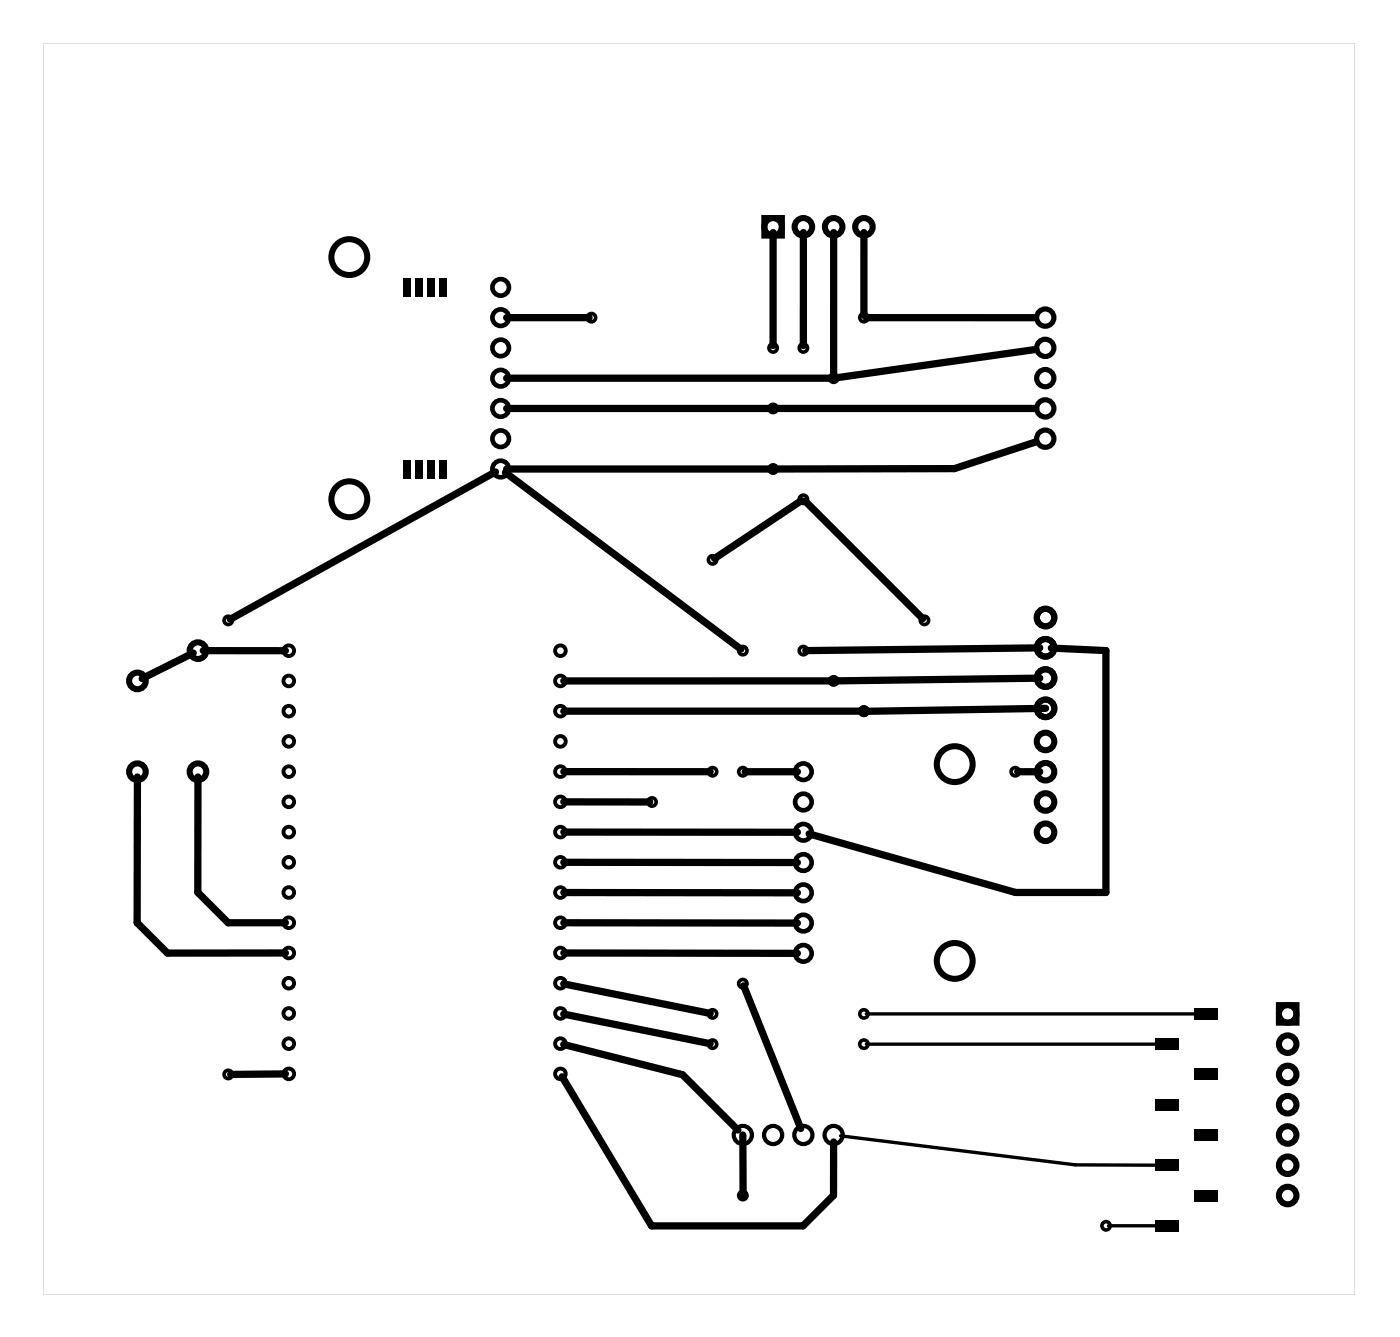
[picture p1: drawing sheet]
<svg xmlns="http://www.w3.org/2000/svg" width="117mm" height="112mm" viewBox="0 0 117 112" stroke-linecap="round" stroke-linejoin="round" font-family="sans-serif">
<g fill="#000">
<path d="M33.9 23.3h.6v1.6h-.6zM34.9 23.3h.6v1.6h-.6zM35.9 23.3h.6v1.6h-.6zM36.9 23.3h.6v1.6h-.6zM33.9 38.6h.6v1.6h-.6zM34.9 38.6h.6v1.6h-.6zM35.9 38.6h.6v1.6h-.6zM36.9 38.6h.6v1.6h-.6zM96.9 97.3h2v1h-2zM96.9 92.2h2v1h-2zM96.9 87.1h2v1h-2zM100.2 94.7h2v1h-2z"/>
<path d="M100.2 89.7h2v1h-2zM100.2 84.6h2v1h-2zM96.9 102.4h2v1h-2zM100.2 99.8h2v1h-2z"/>
<path d="M3.6 3.6h110.1v105h-110.1zM3.6 3.6v105h110.1v-105z"/>
</g>
<g fill="none" stroke="#000" stroke-width=".32">
<circle cx="24.2" cy="59.7" r=".45"/>
<circle cx="24.2" cy="54.6" r=".45"/>
<circle cx="24.2" cy="57.1" r=".45"/>
<circle cx="47" cy="59.7" r=".45"/>
<circle cx="47" cy="54.6" r=".45"/>
<circle cx="47" cy="57.1" r=".45"/>
<circle cx="24.2" cy="69.8" r=".45"/>
<circle cx="24.2" cy="67.3" r=".45"/>
<circle cx="24.2" cy="74.9" r=".45"/>
<circle cx="24.2" cy="72.4" r=".45"/>
<circle cx="24.2" cy="64.7" r=".45"/>
<circle cx="24.2" cy="80" r=".45"/>
<circle cx="24.2" cy="62.2" r=".45"/>
<circle cx="24.2" cy="77.4" r=".45"/>
<circle cx="47" cy="69.8" r=".45"/>
<circle cx="47" cy="67.3" r=".45"/>
<circle cx="47" cy="72.4" r=".45"/>
<circle cx="47" cy="74.9" r=".45"/>
<circle cx="47" cy="64.7" r=".45"/>
<circle cx="47" cy="80" r=".45"/>
<circle cx="47" cy="62.2" r=".45"/>
<circle cx="47" cy="77.4" r=".45"/>
<circle cx="24.2" cy="82.5" r=".45"/>
<circle cx="24.2" cy="87.6" r=".45"/>
<circle cx="24.2" cy="90.1" r=".45"/>
<circle cx="24.2" cy="85" r=".45"/>
<circle cx="47" cy="90.1" r=".45"/>
<circle cx="47" cy="82.5" r=".45"/>
<circle cx="47" cy="85" r=".45"/>
<circle cx="47" cy="87.6" r=".45"/>
</g>
<g fill="none" stroke="#000" stroke-width=".43">
<circle cx="87.7" cy="26.6" r=".72"/>
<circle cx="87.7" cy="29.2" r=".72"/>
<circle cx="87.7" cy="36.8" r=".72"/>
<circle cx="87.7" cy="31.7" r=".72"/>
<circle cx="87.7" cy="34.3" r=".72"/>
</g>
<g fill="none" stroke="#000" stroke-width=".39">
<circle cx="42" cy="39.4" r=".69"/>
<circle cx="42" cy="36.8" r=".69"/>
<circle cx="42" cy="34.3" r=".69"/>
<circle cx="42" cy="31.7" r=".69"/>
<circle cx="42" cy="26.7" r=".69"/>
<circle cx="42" cy="29.2" r=".69"/>
<circle cx="42" cy="24.1" r=".69"/>
<circle cx="67.4" cy="74.9" r=".69"/>
<circle cx="67.4" cy="77.5" r=".69"/>
<circle cx="67.4" cy="80" r=".69"/>
<circle cx="67.4" cy="72.4" r=".69"/>
<circle cx="67.4" cy="69.8" r=".69"/>
<circle cx="67.4" cy="64.8" r=".69"/>
<circle cx="67.4" cy="67.3" r=".69"/>
</g>
<g fill="none" stroke="#000" stroke-width=".51">
<path d="M64.1 18.3h1.5v1.5h-1.5zM107.3 84.3h1.5v1.5h-1.5z"/>
<circle cx="64.9" cy="19" r=".74"/>
<circle cx="67.4" cy="19" r=".74"/>
<circle cx="70" cy="19" r=".74"/>
<circle cx="72.5" cy="19" r=".74"/>
<circle cx="29.3" cy="21.6" r="1.5"/>
<circle cx="11.5" cy="57.1" r=".7"/>
<circle cx="16.6" cy="54.6" r=".7"/>
<circle cx="29.3" cy="41.9" r="1.5"/>
<circle cx="87.7" cy="54.4" r=".74"/>
<circle cx="87.7" cy="51.8" r=".74"/>
<circle cx="87.7" cy="56.9" r=".74"/>
<circle cx="87.7" cy="59.4" r=".74"/>
<circle cx="11.5" cy="64.8" r=".7"/>
<circle cx="16.6" cy="64.8" r=".7"/>
<circle cx="80.1" cy="64.1" r="1.5"/>
<circle cx="87.7" cy="64.8" r=".74"/>
<circle cx="87.7" cy="62.2" r=".74"/>
<circle cx="87.7" cy="69.8" r=".74"/>
<circle cx="87.7" cy="67.3" r=".74"/>
<circle cx="80.1" cy="80.6" r="1.5"/>
<circle cx="108.1" cy="87.6" r=".74"/>
<circle cx="108.1" cy="85.1" r=".74"/>
<circle cx="108.1" cy="90.2" r=".74"/>
<circle cx="108.1" cy="92.7" r=".74"/>
<circle cx="108.1" cy="95.2" r=".74"/>
<circle cx="108.1" cy="97.8" r=".74"/>
<circle cx="108.1" cy="100.3" r=".74"/>
</g>
<g fill="none" stroke="#000" stroke-width=".35">
<circle cx="62.3" cy="95.2" r=".76"/>
<circle cx="64.9" cy="95.2" r=".76"/>
<circle cx="67.4" cy="95.2" r=".76"/>
<circle cx="70" cy="95.2" r=".76"/>
</g>
<g fill="none" stroke="#000" stroke-width=".3">
<circle cx="49.6" cy="26.7" r=".35"/>
<circle cx="64.9" cy="29.2" r=".35"/>
<circle cx="64.9" cy="34.3" r=".35"/>
<circle cx="64.9" cy="39.4" r=".35"/>
<circle cx="67.4" cy="29.2" r=".35"/>
<circle cx="70" cy="31.7" r=".35"/>
<circle cx="72.5" cy="26.7" r=".35"/>
<circle cx="19.2" cy="52.1" r=".35"/>
<circle cx="59.8" cy="47" r=".35"/>
<circle cx="62.3" cy="54.6" r=".35"/>
<circle cx="67.4" cy="54.6" r=".35"/>
<circle cx="67.4" cy="41.9" r=".35"/>
<circle cx="70" cy="57.1" r=".35"/>
<circle cx="72.5" cy="59.7" r=".35"/>
<circle cx="77.6" cy="52.1" r=".35"/>
<circle cx="54.7" cy="67.3" r=".35"/>
<circle cx="59.8" cy="64.8" r=".35"/>
<circle cx="62.3" cy="64.8" r=".35"/>
<circle cx="85.2" cy="64.8" r=".35"/>
<circle cx="19.2" cy="90.2" r=".35"/>
<circle cx="59.8" cy="87.6" r=".35"/>
<circle cx="59.8" cy="85.1" r=".35"/>
<circle cx="62.3" cy="82.5" r=".35"/>
<circle cx="72.5" cy="85.1" r=".35"/>
<circle cx="72.5" cy="87.6" r=".35"/>
<circle cx="62.3" cy="100.3" r=".35"/>
<circle cx="92.8" cy="102.9" r=".35"/>
</g>
<g fill="none" stroke="#000" stroke-width=".61">
<path d="M64.9 19.5v9.5M67.4 19.5v9.5M70 19.5v12M72.5 19.5v7M41.6 39.6l-22.3 12.4M42.4 39.7l19.8 14.8M42.5 31.7h27.3M42.5 26.7h6.9M42.5 34.3h22.2M42.5 39.4h22.2M72.7 26.7h14.2M86.8 37.1l-6.7 2.2-15 .1"/>
<path d="M86.9 34.3h-21.8M86.9 29.3l-16.8 2.4M16.2 54.8l-4.3 2.1M17.1 54.6h6.8M47.3 59.7h25M67.2 42l-7.2 4.9M67.6 42l9.8 9.9M69.8 57.1h-22.5M87.3 56.9l-17.1 .2M87.3 54.4l-19.7 .2M87.7 59.4l-15.2 .3M88.2 54.4l4.6 .2v20.3h-7.6l-17.3-4.9"/>
<path d="M11.5 65.2v12.2l2.6 2.6h9.8M16.6 65.2v9.7l2.5 2.5h4.8M47.3 74.9h19.6M47.3 77.4l19.6 .1M47.3 80h19.6M47.3 64.7l12.3 .1M47.3 69.8h19.6M47.3 72.4h19.6M47.3 67.3h7.2M62.5 64.8h4.4M85.4 64.8h1.8M23.9 90.1l-4.5 .1"/>
<path d="M47.2 90.3l7.5 12.6h12.7l2.5-2.6 .1-4.5M47.3 87.6l10 2.6 4.6 4.6M47.3 82.6l12.3 2.4M47.3 85.1l12.3 2.5M62.3 95.2l.1 5.1M62.4 82.7l4.8 12"/>
</g>
<path d="M70.5 95.3l19.7 2.4 6.8 .1M72.7 87.6h24.3M72.7 85.1h27.6M93 102.9h4" fill="none" stroke="#000" stroke-width=".28"/>
</svg>
